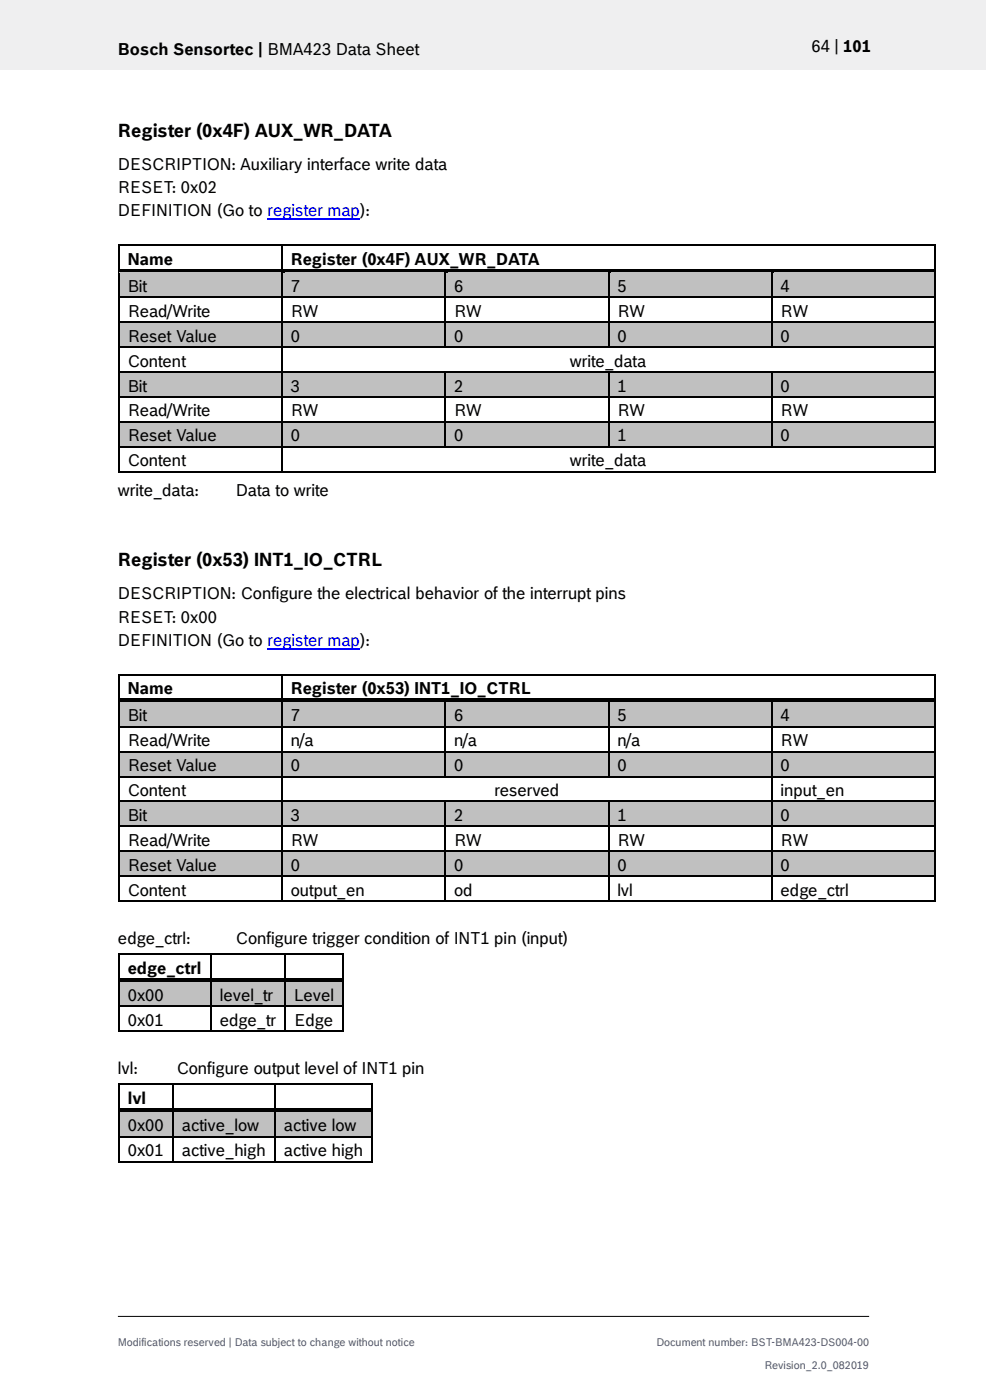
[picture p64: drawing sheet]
<svg xmlns="http://www.w3.org/2000/svg" width="210mm" height="297mm" viewBox="0 0 210 297" stroke-linecap="round" stroke-linejoin="round" font-family="sans-serif">
<defs><g id="words">
<g font-size="3.9">
<text x="25" y="29">Register (0x4F) AUX_WR_DATA</text>
<text x="25" y="120.1">Register (0x53) INT1_IO_CTRL</text>
</g>
<g font-size="3.5">
<text x="25" y="11.6">Bosch Sensortec | BMA423 Data Sheet</text>
<text x="172.1" y="11">64 | 101</text>
<text x="25" y="36">DESCRIPTION: Auxiliary interface write data</text>
<text x="25" y="41">RESET: 0x02</text>
<text x="25" y="45.9">DEFINITION (Go to register map):</text>
<text x="27.1" y="56.1">Name</text>
<text x="61.7" y="56.1">Register (0x4F) AUX_WR_DATA</text>
<text x="27.1" y="61.9">Bit</text>
<text x="61.7" y="61.9">7</text>
<text x="96.3" y="61.9">6</text>
<text x="131" y="61.9">5</text>
<text x="165.6" y="61.9">4</text>
<text x="27.1" y="67.2">Read/Write</text>
<text x="61.7" y="67.2">RW</text>
<text x="96.3" y="67.2">RW</text>
<text x="131" y="67.2">RW</text>
<text x="165.6" y="67.2">RW</text>
<text x="27.1" y="72.5">Reset Value</text>
<text x="27.1" y="77.8">Content</text>
<text x="61.7" y="72.5">0</text>
<text x="96.3" y="72.5">0</text>
<text x="120.9" y="77.8">write_data</text>
<text x="131" y="72.5">0</text>
<text x="165.6" y="72.5">0</text>
<text x="27.1" y="83.1">Bit</text>
<text x="61.7" y="83.1">3</text>
<text x="96.3" y="83.1">2</text>
<text x="131" y="83.1">1</text>
<text x="165.6" y="83.1">0</text>
<text x="27.1" y="88.4">Read/Write</text>
<text x="61.7" y="88.4">RW</text>
<text x="96.3" y="88.4">RW</text>
<text x="131" y="88.4">RW</text>
<text x="165.6" y="88.4">RW</text>
<text x="27.1" y="93.6">Reset Value</text>
<text x="61.7" y="93.6">0</text>
<text x="96.3" y="93.6">0</text>
<text x="131" y="93.6">1</text>
<text x="165.6" y="93.6">0</text>
<text x="27.1" y="98.9">Content</text>
<text x="120.9" y="98.9">write_data</text>
<text x="25" y="105.3">write_data:</text>
<text x="50" y="105.3">Data to write</text>
<text x="25" y="127.1">DESCRIPTION: Configure the electrical behavior of the interrupt pins</text>
<text x="25" y="132.1">RESET: 0x00</text>
<text x="25" y="137.1">DEFINITION (Go to register map):</text>
<text x="27.1" y="147.3">Name</text>
<text x="61.7" y="147.3">Register (0x53) INT1_IO_CTRL</text>
<text x="27.1" y="153">Bit</text>
<text x="61.7" y="153">7</text>
<text x="96.3" y="153">6</text>
<text x="131" y="153">5</text>
<text x="165.6" y="153">4</text>
<text x="27.1" y="158.3">Read/Write</text>
<text x="61.7" y="158.3">n/a</text>
<text x="96.3" y="158.3">n/a</text>
<text x="131" y="158.3">n/a</text>
<text x="165.6" y="158.3">RW</text>
<text x="27.1" y="163.6">Reset Value</text>
<text x="61.7" y="163.6">0</text>
<text x="96.3" y="163.6">0</text>
<text x="131" y="163.6">0</text>
<text x="165.6" y="163.6">0</text>
<text x="27.1" y="168.9">Content</text>
<text x="104.9" y="168.9">reserved</text>
<text x="165.6" y="168.9">input_en</text>
<text x="27.1" y="174.2">Bit</text>
<text x="27.1" y="179.5">Read/Write</text>
<text x="61.7" y="174.2">3</text>
<text x="61.7" y="179.5">RW</text>
<text x="96.3" y="174.2">2</text>
<text x="96.3" y="179.5">RW</text>
<text x="131" y="174.2">1</text>
<text x="131" y="179.5">RW</text>
<text x="165.6" y="174.2">0</text>
<text x="165.6" y="179.5">RW</text>
<text x="27.1" y="184.8">Reset Value</text>
<text x="61.7" y="184.8">0</text>
<text x="96.3" y="184.8">0</text>
<text x="131" y="184.8">0</text>
<text x="165.6" y="184.8">0</text>
<text x="27.1" y="190.1">Content</text>
<text x="61.7" y="190.1">output_en</text>
<text x="96.3" y="190.1">od</text>
<text x="131" y="190.1">lvl</text>
<text x="165.6" y="190.1">edge_ctrl</text>
<text x="25" y="200.3">edge_ctrl:</text>
<text x="50" y="200.3">Configure trigger condition of INT1 pin (input)</text>
<text x="27.1" y="206.6">edge_ctrl</text>
<text x="27.1" y="212.4">0x00</text>
<text x="46.6" y="212.4">level_tr</text>
<text x="62.4" y="212.4">Level</text>
<text x="27.1" y="217.7">0x01</text>
<text x="46.6" y="217.7">edge_tr</text>
<text x="62.4" y="217.7">Edge</text>
<text x="25" y="227.9">lvl:</text>
<text x="37.5" y="227.9">Configure output level of INT1 pin</text>
<text x="27.1" y="234.2">lvl</text>
<text x="27.1" y="240">0x00</text>
<text x="38.6" y="240">active_low</text>
<text x="60.2" y="240">active low</text>
<text x="27.1" y="245.3">0x01</text>
<text x="38.6" y="245.3">active_high</text>
<text x="60.2" y="245.3">active high</text>
</g>
<g font-size="2.3" fill="#535f6b">
<text x="25" y="285.6">Modifications reserved | Data subject to change without notice</text>
<text x="139.3" y="285.6">Document number: BST-BMA423-DS004-00</text>
<text x="162.2" y="290.5">Revision_2.0_082019</text>
</g>
</g></defs>
<path d="M-.1 0h209.2v14.8h-209.2z" fill-rule="evenodd" fill="#efeff0"/>
<path d="M25 279.3h159.4" fill="none" stroke="#000" stroke-width=".21"/>
<path d="M56.7 46.5h19.7" fill="none" stroke="#00f" stroke-width=".25"/>
<g fill="#000">
<path d="M25 51.8h.4v.4h-.4z" fill-rule="evenodd"/>
<path d="M25 51.8h.4v.4h-.4z" fill-rule="evenodd"/>
<path d="M59.7 51.8h.3v.4h-.3z" fill-rule="evenodd"/>
<path d="M198.2 51.8h.3v.4h-.3z" fill-rule="evenodd"/>
<path d="M198.2 51.8h.3v.4h-.3z" fill-rule="evenodd"/>
</g>
<path d="M25.2 52.2v4.9M25.4 52h34.3M59.8 52.2v4.9M60 52h138.2M198.3 52.2v4.9" fill="none" stroke="#000" stroke-width=".34"/>
<g fill="#c0c0c0">
<path d="M25.4 57.9h34.2v5h-34.2z" fill-rule="evenodd"/>
<path d="M27.1 57.9h30.8v5h-30.8z" fill-rule="evenodd"/>
<path d="M60 57.9h34.2v5h-34.2z" fill-rule="evenodd"/>
<path d="M61.7 57.9h30.8v5h-30.8z" fill-rule="evenodd"/>
<path d="M94.6 57.9h34.3v5h-34.3z" fill-rule="evenodd"/>
<path d="M96.3 57.9h30.9v5h-30.9z" fill-rule="evenodd"/>
<path d="M129.2 57.9h34.3v5h-34.3z" fill-rule="evenodd"/>
<path d="M131 57.9h30.8v5h-30.8z" fill-rule="evenodd"/>
<path d="M163.9 57.9h34.3v5h-34.3z" fill-rule="evenodd"/>
<path d="M165.6 57.9h30.8v5h-30.8z" fill-rule="evenodd"/>
</g>
<g fill="#000">
<path d="M25 57.1h.4v.8h-.4z" fill-rule="evenodd"/>
<path d="M25.4 57.1h34.3v.8h-34.3z" fill-rule="evenodd"/>
</g>
<path d="M25.4 57.9h34.3" fill="none" stroke="#c0c0c0" stroke-width=".21"/>
<path d="M60 57.9h.4z" fill-rule="evenodd" fill="#c0c0c0"/>
<g fill="#000">
<path d="M59.7 57.9h.3z" fill-rule="evenodd"/>
<path d="M59.7 57.1h.7v.8h-.7z" fill-rule="evenodd"/>
<path d="M60.4 57.1h33.9v.8h-33.9z" fill-rule="evenodd"/>
</g>
<path d="M60.4 57.9h33.9" fill="none" stroke="#c0c0c0" stroke-width=".21"/>
<path d="M94.6 57.9h.5z" fill-rule="evenodd" fill="#c0c0c0"/>
<g fill="#000">
<path d="M94.3 57.9h.3z" fill-rule="evenodd"/>
<path d="M94.3 57.1h.8v.8h-.8z" fill-rule="evenodd"/>
<path d="M95.1 57.1h33.8v.8h-33.8z" fill-rule="evenodd"/>
</g>
<path d="M95.1 57.9h33.8" fill="none" stroke="#c0c0c0" stroke-width=".21"/>
<path d="M129.3 57.9h.4z" fill-rule="evenodd" fill="#c0c0c0"/>
<g fill="#000">
<path d="M128.9 57.9h.4z" fill-rule="evenodd"/>
<path d="M128.9 57.1h.8v.8h-.8z" fill-rule="evenodd"/>
<path d="M129.7 57.1h33.8v.8h-33.8z" fill-rule="evenodd"/>
</g>
<path d="M129.7 57.9h33.8" fill="none" stroke="#c0c0c0" stroke-width=".21"/>
<path d="M163.9 57.9h.4z" fill-rule="evenodd" fill="#c0c0c0"/>
<g fill="#000">
<path d="M163.5 57.9h.4z" fill-rule="evenodd"/>
<path d="M163.5 57.1h.8v.8h-.8z" fill-rule="evenodd"/>
<path d="M164.3 57.1h33.9v.8h-33.9z" fill-rule="evenodd"/>
<path d="M198.2 57.1h.3v.8h-.3z" fill-rule="evenodd"/>
<path d="M25 62.9h.4v.3h-.4z" fill-rule="evenodd"/>
<path d="M59.7 62.9h.3v.3h-.3z" fill-rule="evenodd"/>
<path d="M94.3 62.9h.3v.3h-.3z" fill-rule="evenodd"/>
<path d="M128.9 62.9h.4v.3h-.4z" fill-rule="evenodd"/>
<path d="M163.5 62.9h.4v.3h-.4z" fill-rule="evenodd"/>
<path d="M198.2 62.9h.3v.3h-.3z" fill-rule="evenodd"/>
</g>
<path d="M164.3 57.9h33.9" fill="none" stroke="#c0c0c0" stroke-width=".21"/>
<g fill="none" stroke="#000" stroke-width=".34">
<path d="M25.2 57.9v5M59.8 57.9v5M94.5 57.9v5M129.1 57.9v5M163.7 57.9v5M198.3 57.9v5M25.2 63.2v5M25.4 63h34.3M59.8 63.2v5M60 63h34.3M94.5 63.2v5M94.6 63h34.3"/>
<path d="M129.1 63.2v5M129.3 63h34.2M163.7 63.2v5M163.9 63h34.3M198.3 63.2v5"/>
</g>
<g fill="#c0c0c0">
<path d="M25.4 68.5h34.2v5h-34.2z" fill-rule="evenodd"/>
<path d="M27.1 68.5h30.8v5h-30.8z" fill-rule="evenodd"/>
<path d="M60 68.5h34.2v5h-34.2z" fill-rule="evenodd"/>
<path d="M61.7 68.5h30.8v5h-30.8z" fill-rule="evenodd"/>
<path d="M94.6 68.5h34.3v5h-34.3z" fill-rule="evenodd"/>
<path d="M96.3 68.5h30.9v5h-30.9z" fill-rule="evenodd"/>
<path d="M129.2 68.5h34.3v5h-34.3z" fill-rule="evenodd"/>
<path d="M131 68.5h30.8v5h-30.8z" fill-rule="evenodd"/>
<path d="M163.9 68.5h34.3v5h-34.3z" fill-rule="evenodd"/>
<path d="M165.6 68.5h30.8v5h-30.8z" fill-rule="evenodd"/>
</g>
<g fill="#000">
<path d="M25 68.2h.4v.3h-.4z" fill-rule="evenodd"/>
<path d="M25 73.5h.4v.3h-.4z" fill-rule="evenodd"/>
<path d="M59.7 68.2h.3v.3h-.3z" fill-rule="evenodd"/>
<path d="M59.7 73.5h.3v.3h-.3z" fill-rule="evenodd"/>
<path d="M94.3 68.2h.3v.3h-.3z" fill-rule="evenodd"/>
<path d="M94.3 73.5h.3v.3h-.3z" fill-rule="evenodd"/>
<path d="M128.9 68.2h.4v.3h-.4z" fill-rule="evenodd"/>
<path d="M128.9 73.5h.4v.3h-.4z" fill-rule="evenodd"/>
<path d="M163.5 68.2h.4v.3h-.4z" fill-rule="evenodd"/>
<path d="M163.5 73.5h.4v.3h-.4z" fill-rule="evenodd"/>
<path d="M198.2 68.2h.3v.3h-.3z" fill-rule="evenodd"/>
<path d="M198.2 73.5h.3v.3h-.3z" fill-rule="evenodd"/>
</g>
<g fill="none" stroke="#000" stroke-width=".34">
<path d="M25.2 68.5v5M25.2 73.8v4.9M25.4 68.3h34.3M25.4 73.6h34.3M59.8 68.5v5M59.8 73.8v4.9M60 68.3h34.3M60 73.6h34.3M94.5 68.5v5M94.6 68.3h34.3M94.6 73.6h34.3M129.1 68.5v5"/>
<path d="M129.3 68.3h34.2M129.3 73.6h34.2M163.7 68.5v5M163.9 68.3h34.3M163.9 73.6h34.3M198.3 68.5v5M198.3 73.8v4.9"/>
</g>
<g fill="#c0c0c0">
<path d="M25.4 79.1h34.2v4.9h-34.2z" fill-rule="evenodd"/>
<path d="M27.1 79.1h30.8v4.9h-30.8z" fill-rule="evenodd"/>
<path d="M60 79.1h34.2v4.9h-34.2z" fill-rule="evenodd"/>
<path d="M61.7 79.1h30.8v4.9h-30.8z" fill-rule="evenodd"/>
<path d="M94.6 79.1h34.3v4.9h-34.3z" fill-rule="evenodd"/>
<path d="M96.3 79.1h30.9v4.9h-30.9z" fill-rule="evenodd"/>
<path d="M129.2 79.1h34.3v4.9h-34.3z" fill-rule="evenodd"/>
<path d="M131 79.1h30.8v4.9h-30.8z" fill-rule="evenodd"/>
<path d="M163.9 79.1h34.3v4.9h-34.3z" fill-rule="evenodd"/>
<path d="M165.6 79.1h30.8v4.9h-30.8z" fill-rule="evenodd"/>
</g>
<g fill="#000">
<path d="M25 78.7h.4v.4h-.4z" fill-rule="evenodd"/>
<path d="M59.7 78.7h.3v.4h-.3z" fill-rule="evenodd"/>
<path d="M94.3 78.7h.3v.4h-.3z" fill-rule="evenodd"/>
<path d="M128.9 78.7h.4v.4h-.4z" fill-rule="evenodd"/>
<path d="M163.5 78.7h.4v.4h-.4z" fill-rule="evenodd"/>
<path d="M198.2 78.7h.3v.4h-.3z" fill-rule="evenodd"/>
<path d="M25 84h.4v.4h-.4z" fill-rule="evenodd"/>
<path d="M59.7 84h.3v.4h-.3z" fill-rule="evenodd"/>
<path d="M94.3 84h.3v.4h-.3z" fill-rule="evenodd"/>
<path d="M128.9 84h.4v.4h-.4z" fill-rule="evenodd"/>
<path d="M163.5 84h.4v.4h-.4z" fill-rule="evenodd"/>
<path d="M198.2 84h.3v.4h-.3z" fill-rule="evenodd"/>
</g>
<g fill="none" stroke="#000" stroke-width=".34">
<path d="M25.2 79.1v4.9M25.4 78.9h34.3M59.8 79.1v4.9M60 78.9h34.3M94.5 79.1v4.9M94.6 78.9h34.3M129.1 79.1v4.9M129.3 78.9h34.2M163.7 79.1v4.9M163.9 78.9h34.3M198.3 79.1v4.9M25.2 84.4v4.9"/>
<path d="M25.4 84.2h34.3M59.8 84.4v4.9M60 84.2h34.3M94.5 84.4v4.9M94.6 84.2h34.3M129.1 84.4v4.9M129.3 84.2h34.2M163.7 84.4v4.9M163.9 84.2h34.3M198.3 84.4v4.9"/>
</g>
<g fill="#c0c0c0">
<path d="M25.4 89.7h34.2v4.9h-34.2z" fill-rule="evenodd"/>
<path d="M27.1 89.7h30.8v4.9h-30.8z" fill-rule="evenodd"/>
<path d="M60 89.7h34.2v4.9h-34.2z" fill-rule="evenodd"/>
<path d="M61.7 89.7h30.8v4.9h-30.8z" fill-rule="evenodd"/>
<path d="M94.6 89.7h34.3v4.9h-34.3z" fill-rule="evenodd"/>
<path d="M96.3 89.7h30.9v4.9h-30.9z" fill-rule="evenodd"/>
<path d="M129.2 89.7h34.3v4.9h-34.3z" fill-rule="evenodd"/>
<path d="M131 89.7h30.8v4.9h-30.8z" fill-rule="evenodd"/>
<path d="M163.9 89.7h34.3v4.9h-34.3z" fill-rule="evenodd"/>
<path d="M165.6 89.7h30.8v4.9h-30.8z" fill-rule="evenodd"/>
</g>
<g fill="#000">
<path d="M25 89.3h.4v.4h-.4z" fill-rule="evenodd"/>
<path d="M25 94.6h.4v.4h-.4z" fill-rule="evenodd"/>
<path d="M59.7 89.3h.3v.4h-.3z" fill-rule="evenodd"/>
<path d="M59.7 94.6h.3v.4h-.3z" fill-rule="evenodd"/>
<path d="M94.3 89.3h.3v.4h-.3z" fill-rule="evenodd"/>
<path d="M94.3 94.6h.3v.4h-.3z" fill-rule="evenodd"/>
<path d="M128.9 89.3h.4v.4h-.4z" fill-rule="evenodd"/>
<path d="M128.9 94.6h.4v.4h-.4z" fill-rule="evenodd"/>
<path d="M163.5 89.3h.4v.4h-.4z" fill-rule="evenodd"/>
<path d="M163.5 94.6h.4v.4h-.4z" fill-rule="evenodd"/>
<path d="M198.2 89.3h.3v.4h-.3z" fill-rule="evenodd"/>
<path d="M198.2 94.6h.3v.4h-.3z" fill-rule="evenodd"/>
<path d="M25 99.9h.4v.4h-.4z" fill-rule="evenodd"/>
<path d="M25 99.9h.4v.4h-.4z" fill-rule="evenodd"/>
<path d="M59.7 99.9h.3v.4h-.3z" fill-rule="evenodd"/>
<path d="M198.2 99.9h.3v.4h-.3z" fill-rule="evenodd"/>
<path d="M198.2 99.9h.3v.4h-.3z" fill-rule="evenodd"/>
<path d="M25 142.9h.4v.4h-.4z" fill-rule="evenodd"/>
<path d="M25 142.9h.4v.4h-.4z" fill-rule="evenodd"/>
<path d="M59.7 142.9h.3v.4h-.3z" fill-rule="evenodd"/>
<path d="M198.2 142.9h.3v.4h-.3z" fill-rule="evenodd"/>
<path d="M198.2 142.9h.3v.4h-.3z" fill-rule="evenodd"/>
</g>
<g fill="none" stroke="#000" stroke-width=".34">
<path d="M25.2 89.7v4.9M25.2 95v4.9M25.4 89.5h34.3M25.4 94.8h34.3M59.8 89.7v4.9M59.8 95v4.9M60 89.5h34.3M60 94.8h34.3M94.5 89.7v4.9M94.6 89.5h34.3M94.6 94.8h34.3M129.1 89.7v4.9"/>
<path d="M129.3 89.5h34.2M129.3 94.8h34.2M163.7 89.7v4.9M163.9 89.5h34.3M163.9 94.8h34.3M198.3 89.7v4.9M198.3 95v4.9M25.4 100.1h34.3M60 100.1h138.2M25.2 143.3v4.9M25.4 143.1h34.3M59.8 143.3v4.9"/>
<path d="M60 143.1h138.2M198.3 143.3v4.9"/>
</g>
<path d="M56.7 137.7h19.7" fill="none" stroke="#00f" stroke-width=".25"/>
<g fill="#c0c0c0">
<path d="M25.4 149h34.2v5h-34.2z" fill-rule="evenodd"/>
<path d="M27.1 149h30.8v5h-30.8z" fill-rule="evenodd"/>
<path d="M60 149h34.2v5h-34.2z" fill-rule="evenodd"/>
<path d="M61.7 149h30.8v5h-30.8z" fill-rule="evenodd"/>
<path d="M94.6 149h34.3v5h-34.3z" fill-rule="evenodd"/>
<path d="M96.3 149h30.9v5h-30.9z" fill-rule="evenodd"/>
<path d="M129.2 149h34.3v5h-34.3z" fill-rule="evenodd"/>
<path d="M131 149h30.8v5h-30.8z" fill-rule="evenodd"/>
<path d="M163.9 149h34.3v5h-34.3z" fill-rule="evenodd"/>
<path d="M165.6 149h30.8v5h-30.8z" fill-rule="evenodd"/>
</g>
<g fill="#000">
<path d="M25 148.2h.4v.8h-.4z" fill-rule="evenodd"/>
<path d="M25.4 148.2h34.3v.8h-34.3z" fill-rule="evenodd"/>
</g>
<path d="M25.4 149h34.3" fill="none" stroke="#c0c0c0" stroke-width=".21"/>
<path d="M60 149h.4z" fill-rule="evenodd" fill="#c0c0c0"/>
<g fill="#000">
<path d="M59.7 149h.3z" fill-rule="evenodd"/>
<path d="M59.7 148.2h.7v.8h-.7z" fill-rule="evenodd"/>
<path d="M60.4 148.2h33.9v.8h-33.9z" fill-rule="evenodd"/>
</g>
<path d="M60.4 149h33.9" fill="none" stroke="#c0c0c0" stroke-width=".21"/>
<path d="M94.6 149h.5z" fill-rule="evenodd" fill="#c0c0c0"/>
<g fill="#000">
<path d="M94.3 149h.3z" fill-rule="evenodd"/>
<path d="M94.3 148.2h.8v.8h-.8z" fill-rule="evenodd"/>
<path d="M95.1 148.2h33.8v.8h-33.8z" fill-rule="evenodd"/>
</g>
<path d="M95.1 149h33.8" fill="none" stroke="#c0c0c0" stroke-width=".21"/>
<path d="M129.3 149h.4z" fill-rule="evenodd" fill="#c0c0c0"/>
<g fill="#000">
<path d="M128.9 149h.4z" fill-rule="evenodd"/>
<path d="M128.9 148.2h.8v.8h-.8z" fill-rule="evenodd"/>
<path d="M129.7 148.2h33.8v.8h-33.8z" fill-rule="evenodd"/>
</g>
<path d="M129.7 149h33.8" fill="none" stroke="#c0c0c0" stroke-width=".21"/>
<path d="M163.9 149h.4z" fill-rule="evenodd" fill="#c0c0c0"/>
<g fill="#000">
<path d="M25 154h.4v.3h-.4z" fill-rule="evenodd"/>
<path d="M59.7 154h.3v.3h-.3z" fill-rule="evenodd"/>
<path d="M94.3 154h.3v.3h-.3z" fill-rule="evenodd"/>
<path d="M128.9 154h.4v.3h-.4z" fill-rule="evenodd"/>
<path d="M163.5 149h.4z" fill-rule="evenodd"/>
<path d="M163.5 148.2h.8v.8h-.8z" fill-rule="evenodd"/>
<path d="M163.5 154h.4v.3h-.4z" fill-rule="evenodd"/>
<path d="M164.3 148.2h33.9v.8h-33.9z" fill-rule="evenodd"/>
<path d="M198.2 148.2h.3v.8h-.3z" fill-rule="evenodd"/>
<path d="M198.2 154h.3v.3h-.3z" fill-rule="evenodd"/>
</g>
<path d="M164.3 149h33.9" fill="none" stroke="#c0c0c0" stroke-width=".21"/>
<g fill="none" stroke="#000" stroke-width=".34">
<path d="M25.2 149v5M25.2 154.3v5M25.4 154.2h34.3M59.8 149v5M59.8 154.3v5M60 154.2h34.3M94.5 149v5M94.5 154.3v5M94.6 154.2h34.3M129.1 149v5M129.1 154.3v5M129.3 154.2h34.2"/>
<path d="M163.7 149v5M163.7 154.3v5M163.9 154.2h34.3M198.3 149v5M198.3 154.3v5"/>
</g>
<g fill="#c0c0c0">
<path d="M25.4 159.6h34.2v5h-34.2z" fill-rule="evenodd"/>
<path d="M27.1 159.6h30.8v5h-30.8z" fill-rule="evenodd"/>
<path d="M60 159.6h34.2v5h-34.2z" fill-rule="evenodd"/>
<path d="M61.7 159.6h30.8v5h-30.8z" fill-rule="evenodd"/>
<path d="M94.6 159.6h34.3v5h-34.3z" fill-rule="evenodd"/>
<path d="M96.3 159.6h30.9v5h-30.9z" fill-rule="evenodd"/>
<path d="M129.2 159.6h34.3v5h-34.3z" fill-rule="evenodd"/>
<path d="M131 159.6h30.8v5h-30.8z" fill-rule="evenodd"/>
<path d="M163.9 159.6h34.3v5h-34.3z" fill-rule="evenodd"/>
<path d="M165.6 159.6h30.8v5h-30.8z" fill-rule="evenodd"/>
</g>
<g fill="#000">
<path d="M25 159.3h.4v.3h-.4z" fill-rule="evenodd"/>
<path d="M59.7 159.3h.3v.3h-.3z" fill-rule="evenodd"/>
<path d="M94.3 159.3h.3v.3h-.3z" fill-rule="evenodd"/>
<path d="M128.9 159.3h.4v.3h-.4z" fill-rule="evenodd"/>
<path d="M163.5 159.3h.4v.3h-.4z" fill-rule="evenodd"/>
<path d="M198.2 159.3h.3v.3h-.3z" fill-rule="evenodd"/>
<path d="M25 164.6h.4v.3h-.4z" fill-rule="evenodd"/>
<path d="M59.7 164.6h.3v.3h-.3z" fill-rule="evenodd"/>
<path d="M94.3 164.6h.3v.3h-.3z" fill-rule="evenodd"/>
<path d="M128.9 164.6h.4v.3h-.4z" fill-rule="evenodd"/>
<path d="M163.5 164.6h.4v.3h-.4z" fill-rule="evenodd"/>
<path d="M198.2 164.6h.3v.3h-.3z" fill-rule="evenodd"/>
</g>
<g fill="none" stroke="#000" stroke-width=".34">
<path d="M25.2 159.6v5M25.4 159.4h34.3M59.8 159.6v5M60 159.4h34.3M94.5 159.6v5M94.6 159.4h34.3M129.1 159.6v5M129.3 159.4h34.2M163.7 159.6v5M163.9 159.4h34.3M198.3 159.6v5M25.2 164.9v5"/>
<path d="M25.4 164.7h34.3M59.8 164.9v5M60 164.7h34.3M94.6 164.7h34.3M129.3 164.7h34.2M163.7 164.9v5M163.9 164.7h34.3M198.3 164.9v5"/>
</g>
<g fill="#c0c0c0">
<path d="M25.4 170.2h34.2v5h-34.2z" fill-rule="evenodd"/>
<path d="M27.1 170.2h30.8v5h-30.8z" fill-rule="evenodd"/>
<path d="M60 170.2h34.2v5h-34.2z" fill-rule="evenodd"/>
<path d="M61.7 170.2h30.8v5h-30.8z" fill-rule="evenodd"/>
<path d="M94.6 170.2h34.3v5h-34.3z" fill-rule="evenodd"/>
<path d="M96.3 170.2h30.9v5h-30.9z" fill-rule="evenodd"/>
<path d="M129.2 170.2h34.3v5h-34.3z" fill-rule="evenodd"/>
<path d="M131 170.2h30.8v5h-30.8z" fill-rule="evenodd"/>
<path d="M163.9 170.2h34.3v5h-34.3z" fill-rule="evenodd"/>
<path d="M165.6 170.2h30.8v5h-30.8z" fill-rule="evenodd"/>
</g>
<g fill="#000">
<path d="M25 169.9h.4v.3h-.4z" fill-rule="evenodd"/>
<path d="M25 175.2h.4v.3h-.4z" fill-rule="evenodd"/>
<path d="M59.7 169.9h.3v.3h-.3z" fill-rule="evenodd"/>
<path d="M59.7 175.2h.3v.3h-.3z" fill-rule="evenodd"/>
<path d="M94.3 169.9h.3v.3h-.3z" fill-rule="evenodd"/>
<path d="M94.3 175.2h.3v.3h-.3z" fill-rule="evenodd"/>
<path d="M128.9 169.9h.4v.3h-.4z" fill-rule="evenodd"/>
<path d="M128.9 175.2h.4v.3h-.4z" fill-rule="evenodd"/>
<path d="M163.5 169.9h.4v.3h-.4z" fill-rule="evenodd"/>
<path d="M163.5 175.2h.4v.3h-.4z" fill-rule="evenodd"/>
<path d="M198.2 169.9h.3v.3h-.3z" fill-rule="evenodd"/>
<path d="M198.2 175.2h.3v.3h-.3z" fill-rule="evenodd"/>
</g>
<g fill="none" stroke="#000" stroke-width=".34">
<path d="M25.2 170.2v5M25.2 175.5v4.9M25.4 170h34.3M25.4 175.3h34.3M59.8 170.2v5M59.8 175.5v4.9M60 170h34.3M60 175.3h34.3M94.5 170.2v5M94.5 175.5v4.9M94.6 170h34.3M94.6 175.3h34.3"/>
<path d="M129.1 170.2v5M129.1 175.5v4.9M129.3 170h34.2M129.3 175.3h34.2M163.7 170.2v5M163.7 175.5v4.9M163.9 170h34.3M163.9 175.3h34.3M198.3 170.2v5M198.3 175.5v4.9"/>
</g>
<g fill="#c0c0c0">
<path d="M25.4 180.8h34.2v4.9h-34.2z" fill-rule="evenodd"/>
<path d="M27.1 180.8h30.8v4.9h-30.8z" fill-rule="evenodd"/>
<path d="M60 180.8h34.2v4.9h-34.2z" fill-rule="evenodd"/>
<path d="M61.7 180.8h30.8v4.9h-30.8z" fill-rule="evenodd"/>
<path d="M94.6 180.8h34.3v4.9h-34.3z" fill-rule="evenodd"/>
<path d="M96.3 180.8h30.9v4.9h-30.9z" fill-rule="evenodd"/>
<path d="M129.2 180.8h34.3v4.9h-34.3z" fill-rule="evenodd"/>
<path d="M131 180.8h30.8v4.9h-30.8z" fill-rule="evenodd"/>
<path d="M163.9 180.8h34.3v4.9h-34.3z" fill-rule="evenodd"/>
<path d="M165.6 180.8h30.8v4.9h-30.8z" fill-rule="evenodd"/>
</g>
<g fill="#000">
<path d="M25 180.4h.4v.4h-.4z" fill-rule="evenodd"/>
<path d="M25 185.7h.4v.4h-.4z" fill-rule="evenodd"/>
<path d="M25 191h.4v.4h-.4z" fill-rule="evenodd"/>
<path d="M25 191h.4v.4h-.4z" fill-rule="evenodd"/>
<path d="M59.7 180.4h.3v.4h-.3z" fill-rule="evenodd"/>
<path d="M59.7 185.7h.3v.4h-.3z" fill-rule="evenodd"/>
<path d="M59.7 191h.3v.4h-.3z" fill-rule="evenodd"/>
<path d="M94.3 180.4h.3v.4h-.3z" fill-rule="evenodd"/>
<path d="M94.3 185.7h.3v.4h-.3z" fill-rule="evenodd"/>
<path d="M94.3 191h.3v.4h-.3z" fill-rule="evenodd"/>
<path d="M128.9 180.4h.4v.4h-.4z" fill-rule="evenodd"/>
<path d="M128.9 185.7h.4v.4h-.4z" fill-rule="evenodd"/>
<path d="M128.9 191h.4v.4h-.4z" fill-rule="evenodd"/>
<path d="M163.5 180.4h.4v.4h-.4z" fill-rule="evenodd"/>
<path d="M163.5 185.7h.4v.4h-.4z" fill-rule="evenodd"/>
<path d="M163.5 191h.4v.4h-.4z" fill-rule="evenodd"/>
<path d="M198.2 180.4h.3v.4h-.3z" fill-rule="evenodd"/>
<path d="M198.2 185.7h.3v.4h-.3z" fill-rule="evenodd"/>
<path d="M198.2 191h.3v.4h-.3z" fill-rule="evenodd"/>
<path d="M198.2 191h.3v.4h-.3z" fill-rule="evenodd"/>
<path d="M25 202.3h.4v.3h-.4z" fill-rule="evenodd"/>
<path d="M25 202.3h.4v.3h-.4z" fill-rule="evenodd"/>
<path d="M44.5 202.3h.4v.3h-.4z" fill-rule="evenodd"/>
<path d="M60.3 202.3h.4v.3h-.4z" fill-rule="evenodd"/>
<path d="M72.6 202.3h.4v.3h-.4z" fill-rule="evenodd"/>
<path d="M72.6 202.3h.4v.3h-.4z" fill-rule="evenodd"/>
</g>
<g fill="none" stroke="#000" stroke-width=".34">
<path d="M25.2 180.8v4.9M25.2 186.1v4.9M25.4 180.6h34.3M25.4 185.9h34.3M25.4 191.2h34.3M59.8 180.8v4.9M59.8 186.1v4.9M60 180.6h34.3M60 185.9h34.3M60 191.2h34.3M94.5 180.8v4.9M94.5 186.1v4.9"/>
<path d="M94.6 180.6h34.3M94.6 185.9h34.3M94.6 191.2h34.3M129.1 180.8v4.9M129.1 186.1v4.9M129.3 180.6h34.2M129.3 185.9h34.2M129.3 191.2h34.2M163.7 180.8v4.9M163.7 186.1v4.9M163.9 180.6h34.3M163.9 185.9h34.3"/>
<path d="M163.9 191.2h34.3M198.3 180.8v4.9M198.3 186.1v4.9M25.2 202.6v5M25.4 202.5h19.1M44.7 202.6v5M44.9 202.5h15.4M60.5 202.6v5M60.7 202.5h11.9M72.8 202.6v5"/>
</g>
<g fill="#c0c0c0">
<path d="M25.4 208.4h19.1v4.9h-19.1z" fill-rule="evenodd"/>
<path d="M27.1 208.4h15.7v4.9h-15.7z" fill-rule="evenodd"/>
<path d="M44.9 208.4h15.4v4.9h-15.4z" fill-rule="evenodd"/>
<path d="M46.6 208.4h12v4.9h-12z" fill-rule="evenodd"/>
<path d="M60.7 208.4h11.9v4.9h-11.9z" fill-rule="evenodd"/>
<path d="M62.4 208.4h8.4v4.9h-8.4z" fill-rule="evenodd"/>
</g>
<g fill="#000">
<path d="M25 207.6h.4v.8h-.4z" fill-rule="evenodd"/>
<path d="M25.4 207.6h19.1v.7h-19.1z" fill-rule="evenodd"/>
</g>
<path d="M25.4 208.4h19.1" fill="none" stroke="#c0c0c0" stroke-width=".21"/>
<path d="M44.9 208.3l.4 .1z" fill-rule="evenodd" fill="#c0c0c0"/>
<g fill="#000">
<path d="M44.5 208.3l.4 .1z" fill-rule="evenodd"/>
<path d="M44.5 207.6h.8v.7h-.8z" fill-rule="evenodd"/>
<path d="M45.3 207.6h15v.7h-15z" fill-rule="evenodd"/>
</g>
<path d="M45.3 208.4h15" fill="none" stroke="#c0c0c0" stroke-width=".21"/>
<path d="M60.7 208.3l.4 .1z" fill-rule="evenodd" fill="#c0c0c0"/>
<g fill="#000">
<path d="M25 213.3h.4v.4h-.4z" fill-rule="evenodd"/>
<path d="M25 218.6h.4v.4h-.4z" fill-rule="evenodd"/>
<path d="M25 218.6h.4v.4h-.4z" fill-rule="evenodd"/>
<path d="M44.5 213.3h.4v.4h-.4z" fill-rule="evenodd"/>
<path d="M44.5 218.6h.4v.4h-.4z" fill-rule="evenodd"/>
<path d="M60.3 208.3l.4 .1z" fill-rule="evenodd"/>
<path d="M60.3 207.6h.8v.7h-.8z" fill-rule="evenodd"/>
<path d="M60.3 213.3h.4v.4h-.4z" fill-rule="evenodd"/>
<path d="M60.3 218.6h.4v.4h-.4z" fill-rule="evenodd"/>
<path d="M61.1 207.6h11.5v.7h-11.5z" fill-rule="evenodd"/>
<path d="M72.6 207.6h.4v.8h-.4z" fill-rule="evenodd"/>
<path d="M72.6 213.3h.4v.4h-.4z" fill-rule="evenodd"/>
<path d="M72.6 218.6h.4v.4h-.4z" fill-rule="evenodd"/>
<path d="M72.6 218.6h.4v.4h-.4z" fill-rule="evenodd"/>
<path d="M25 229.9h.4v.3h-.4z" fill-rule="evenodd"/>
<path d="M25 229.9h.4v.3h-.4z" fill-rule="evenodd"/>
<path d="M36.5 229.9h.3v.3h-.3z" fill-rule="evenodd"/>
<path d="M58.2 229.9h.3v.3h-.3z" fill-rule="evenodd"/>
<path d="M78.8 229.9h.4v.3h-.4z" fill-rule="evenodd"/>
<path d="M78.8 229.9h.4v.3h-.4z" fill-rule="evenodd"/>
</g>
<path d="M61.1 208.4h11.5" fill="none" stroke="#c0c0c0" stroke-width=".21"/>
<g fill="none" stroke="#000" stroke-width=".34">
<path d="M25.2 208.4v4.9M25.2 213.7v4.9M25.4 213.5h19.1M25.4 218.8h19.1M44.7 208.4v4.9M44.7 213.7v4.9M44.9 213.5h15.4M44.9 218.8h15.4M60.5 208.4v4.9M60.5 213.7v4.9M60.7 213.5h11.9M60.7 218.8h11.9"/>
<path d="M72.8 208.4v4.9M72.8 213.7v4.9M25.2 230.2v5M25.4 230.1h11.1M36.7 230.2v5M36.8 230.1h21.4M58.3 230.2v5M58.5 230.1h20.3M79 230.2v5"/>
</g>
<g fill="#c0c0c0">
<path d="M25.4 236h11.1v5h-11.1z" fill-rule="evenodd"/>
<path d="M27.1 236h7.7v5h-7.7z" fill-rule="evenodd"/>
<path d="M36.8 236h21.3v5h-21.3z" fill-rule="evenodd"/>
<path d="M38.6 236h17.8v5h-17.8z" fill-rule="evenodd"/>
<path d="M58.5 236h20.3v5h-20.3z" fill-rule="evenodd"/>
<path d="M60.2 236h16.9v5h-16.9z" fill-rule="evenodd"/>
</g>
<g fill="#000">
<path d="M25 235.2h.4v.8h-.4z" fill-rule="evenodd"/>
<path d="M25.4 235.2h11.1v.8h-11.1z" fill-rule="evenodd"/>
</g>
<path d="M25.4 236h11.1" fill="none" stroke="#c0c0c0" stroke-width=".21"/>
<path d="M36.8 236h.5z" fill-rule="evenodd" fill="#c0c0c0"/>
<g fill="#000">
<path d="M36.5 236h.3z" fill-rule="evenodd"/>
<path d="M36.5 235.2h.8v.8h-.8z" fill-rule="evenodd"/>
<path d="M37.3 235.2h20.9v.8h-20.9z" fill-rule="evenodd"/>
</g>
<path d="M37.3 236h20.9" fill="none" stroke="#c0c0c0" stroke-width=".21"/>
<path d="M58.5 236h.4z" fill-rule="evenodd" fill="#c0c0c0"/>
<g fill="#000">
<path d="M58.2 236h.3z" fill-rule="evenodd"/>
<path d="M58.2 235.2h.7v.8h-.7z" fill-rule="evenodd"/>
<path d="M58.9 235.2h19.9v.8h-19.9z" fill-rule="evenodd"/>
<path d="M78.8 235.2h.4v.8h-.4z" fill-rule="evenodd"/>
<path d="M25 241h.4v.3h-.4z" fill-rule="evenodd"/>
<path d="M25 246.2h.4v.4h-.4z" fill-rule="evenodd"/>
<path d="M25 246.2h.4v.4h-.4z" fill-rule="evenodd"/>
<path d="M36.5 241h.3v.3h-.3z" fill-rule="evenodd"/>
<path d="M36.5 246.2h.3v.4h-.3z" fill-rule="evenodd"/>
<path d="M58.2 241h.3v.3h-.3z" fill-rule="evenodd"/>
<path d="M58.2 246.2h.3v.4h-.3z" fill-rule="evenodd"/>
<path d="M78.8 241h.4v.3h-.4z" fill-rule="evenodd"/>
<path d="M78.8 246.2h.4v.4h-.4z" fill-rule="evenodd"/>
<path d="M78.8 246.2h.4v.4h-.4z" fill-rule="evenodd"/>
</g>
<path d="M58.9 236h19.9" fill="none" stroke="#c0c0c0" stroke-width=".21"/>
<g fill="none" stroke="#000" stroke-width=".34">
<path d="M25.2 236v5M36.7 236v5M58.3 236v5M79 236v5M25.2 241.3v4.9M25.4 241.1h11.1M25.4 246.4h11.1M36.7 241.3v4.9M36.8 241.1h21.4M36.8 246.4h21.4M58.3 241.3v4.9M58.5 241.1h20.3"/>
<path d="M58.5 246.4h20.3M79 241.3v4.9"/>
</g>
<use href="#words"/>
</svg>
